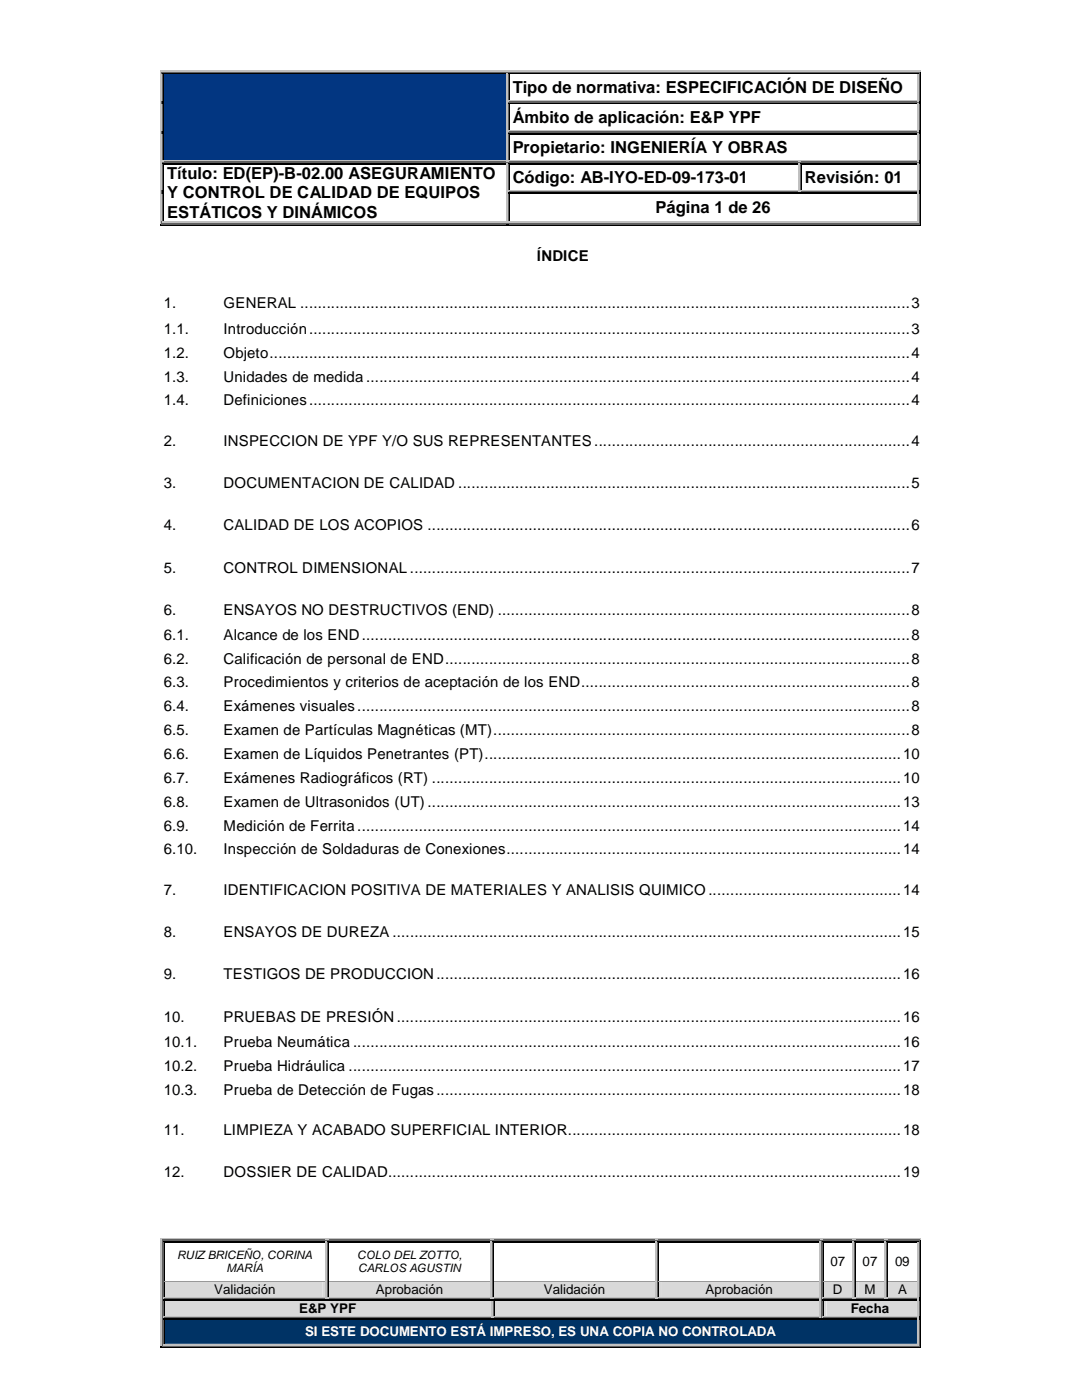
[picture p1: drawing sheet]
<svg xmlns="http://www.w3.org/2000/svg" width="216mm" height="279mm" viewBox="0 0 216 279" stroke-linecap="round" stroke-linejoin="round" font-family="sans-serif">
<defs><g id="words">
<g font-size="3.3">
<text x="102.3" y="18.6">Tipo de normativa: ESPECIFICACIÓN DE DISEÑO</text>
<text x="102.3" y="24.6">Ámbito de aplicación: E&amp;P YPF</text>
<text x="33.4" y="35.8">Título: ED(EP)-B-02.00 ASEGURAMIENTO</text>
<text x="102.3" y="30.5">Propietario: INGENIERÍA Y OBRAS</text>
<text x="33.4" y="39.6">Y CONTROL DE CALIDAD DE EQUIPOS</text>
<text x="102.3" y="36.5">Código: AB-IYO-ED-09-173-01</text>
<text x="160.6" y="36.5">Revisión: 01</text>
<text x="33.4" y="43.4">ESTÁTICOS Y DINÁMICOS</text>
<text x="130.8" y="42.6">Página 1 de 26</text>
</g>
<g font-size="3">
<text x="107.1" y="52.1">ÍNDICE</text>
<text x="32.7" y="61.6">1.</text>
<text x="44.6" y="61.6">GENERAL ...........................................................................................................................................3</text>
<text x="32.7" y="66.7">1.1.</text>
<text x="32.7" y="71.4">1.2.</text>
<text x="44.6" y="66.7">Introducción.........................................................................................................................................3</text>
<text x="44.6" y="71.4">Objeto..................................................................................................................................................4</text>
<text x="32.7" y="76.2">1.3.</text>
<text x="44.6" y="76.2">Unidades de medida ............................................................................................................................4</text>
<text x="32.7" y="80.9">1.4.</text>
<text x="44.6" y="80.9">Definiciones.........................................................................................................................................4</text>
<text x="32.7" y="89">2.</text>
<text x="44.6" y="89">INSPECCION DE YPF Y/O SUS REPRESENTANTES........................................................................4</text>
<text x="32.7" y="97.4">3.</text>
<text x="44.6" y="97.4">DOCUMENTACION DE CALIDAD .......................................................................................................5</text>
<text x="32.7" y="105.8">4.</text>
<text x="44.6" y="105.8">CALIDAD DE LOS ACOPIOS ..............................................................................................................6</text>
<text x="32.7" y="114.3">5.</text>
<text x="44.6" y="114.3">CONTROL DIMENSIONAL ..................................................................................................................7</text>
<text x="32.7" y="122.6">6.</text>
<text x="44.6" y="122.6">ENSAYOS NO DESTRUCTIVOS (END) ..............................................................................................8</text>
<text x="32.7" y="127.7">6.1.</text>
<text x="44.6" y="127.7">Alcance de los END.............................................................................................................................8</text>
<text x="32.7" y="132.5">6.2.</text>
<text x="32.7" y="137.2">6.3.</text>
<text x="44.6" y="132.5">Calificación de personal de END..........................................................................................................8</text>
<text x="44.6" y="137.2">Procedimientos y criterios de aceptación de los END...........................................................................8</text>
<text x="32.7" y="142">6.4.</text>
<text x="44.6" y="142">Exámenes visuales..............................................................................................................................8</text>
<text x="32.7" y="146.7">6.5.</text>
<text x="44.6" y="146.7">Examen de Partículas Magnéticas (MT)...............................................................................................8</text>
<text x="32.7" y="151.5">6.6.</text>
<text x="44.6" y="151.5">Examen de Líquidos Penetrantes (PT)...............................................................................................10</text>
<text x="32.7" y="156.3">6.7.</text>
<text x="32.7" y="161">6.8.</text>
<text x="44.6" y="156.3">Exámenes Radiográficos (RT) ...........................................................................................................10</text>
<text x="44.6" y="161">Examen de Ultrasonidos (UT) ............................................................................................................13</text>
<text x="32.7" y="165.8">6.9.</text>
<text x="44.6" y="165.8">Medición de Ferrita............................................................................................................................14</text>
<text x="32.7" y="170.5">6.10.</text>
<text x="44.6" y="170.5">Inspección de Soldaduras de Conexiones..........................................................................................14</text>
<text x="32.7" y="178.6">7.</text>
<text x="44.6" y="178.6">IDENTIFICACION POSITIVA DE MATERIALES Y ANALISIS QUIMICO ............................................14</text>
<text x="32.7" y="187">8.</text>
<text x="44.6" y="187">ENSAYOS DE DUREZA ....................................................................................................................15</text>
<text x="32.7" y="195.4">9.</text>
<text x="44.6" y="195.4">TESTIGOS DE PRODUCCION..........................................................................................................16</text>
<text x="32.7" y="203.9">10.</text>
<text x="44.6" y="203.9">PRUEBAS DE PRESIÓN...................................................................................................................16</text>
<text x="32.7" y="208.9">10.1.</text>
<text x="44.6" y="208.9">Prueba Neumática .............................................................................................................................16</text>
<text x="32.7" y="213.7">10.2.</text>
<text x="44.6" y="213.7">Prueba Hidráulica ..............................................................................................................................17</text>
<text x="32.7" y="218.4">10.3.</text>
<text x="44.6" y="218.4">Prueba de Detección de Fugas..........................................................................................................18</text>
<text x="32.7" y="226.5">11.</text>
<text x="44.6" y="226.5">LIMPIEZA Y ACABADO SUPERFICIAL INTERIOR............................................................................18</text>
<text x="32.7" y="235">12.</text>
<text x="44.6" y="235">DOSSIER DE CALIDAD.....................................................................................................................19</text>
</g>
<g font-size="2.7">
<text x="165.7" y="252.7">07</text>
<text x="172.1" y="252.7">07</text>
<text x="178.6" y="252.7">09</text>
<text x="42.7" y="258.3">Validación</text>
<text x="59.7" y="262">E&amp;P YPF</text>
<text x="75" y="258.3">Aprobación</text>
<text x="108.5" y="258.3">Validación</text>
<text x="140.8" y="258.3">Aprobación</text>
<text x="166.2" y="258.3">D</text>
<text x="169.8" y="262">Fecha</text>
<text x="172.5" y="258.3">M</text>
<text x="179.2" y="258.3">A</text>
</g>
<text font-size="2.7" fill="#fff" x="60.9" y="266.7">SI ESTE DOCUMENTO ESTÁ IMPRESO, ES UNA COPIA NO CONTROLADA</text>
<g font-size="2.3">
<text x="35.3" y="251.2">RUIZ BRICEÑO, CORINA</text>
<text x="71.2" y="251.2">COLO DEL ZOTTO,</text>
<text x="45.2" y="253.9">MARÍA</text>
<text x="71.5" y="253.9">CARLOS AGUSTIN</text>
</g>
</g></defs>
<g fill="#c0c0c0">
<path d="M32 14.1h.3v.8h-.3z"/>
<path d="M32 14.1h.7v.3h-.7z"/>
</g>
<g fill="#606060">
<path d="M32.3 14.4h.2v.5h-.2z"/>
<path d="M32.3 14.4h.4v.2h-.4z"/>
</g>
<path d="M32.5 14.6h.2v.3h-.2zM101.4 14.9h.2z" fill="#000"/>
<path d="M32.7 14.2h68.3" fill="none" stroke="#c0c0c0" stroke-width=".21"/>
<path d="M32.7 14.5h68.3" fill="none" stroke="#606060" stroke-width=".25"/>
<path d="M32.7 14.7h68.3" fill="none" stroke="#000" stroke-width=".25"/>
<path d="M32.7 14.9h68.3" fill="none" stroke="#023681" stroke-width=".2"/>
<path d="M101.2 14.9h.2z" fill="#606060"/>
<path d="M101 14.9h.2z" fill="#c0c0c0"/>
<path d="M101 14.1h.6v.8h-.6z" fill="#606060"/>
<g fill="#c0c0c0">
<path d="M101 14.1h.6v.3h-.6z"/>
<path d="M101 14.6h.2v.3h-.2z"/>
</g>
<path d="M101.4 14.6h.2v.3h-.2z" fill="#000"/>
<path d="M101.6 14.2h81.4" fill="none" stroke="#c0c0c0" stroke-width=".21"/>
<path d="M101.6 14.5h81.4" fill="none" stroke="#606060" stroke-width=".25"/>
<path d="M101.6 14.7h81.4" fill="none" stroke="#000" stroke-width=".25"/>
<path d="M101.6 14.9h81.4z" fill="#fff"/>
<path d="M183.4 14.1h.3v.8h-.3z" fill="#000"/>
<path d="M183 14.1h.7v.3h-.7z" fill="#c0c0c0"/>
<g fill="#606060">
<path d="M183.2 14.4h.2v.5h-.2z"/>
<path d="M183 14.4h.4v.2h-.4z"/>
</g>
<path d="M183 14.6h.2v.3h-.2z" fill="#c0c0c0"/>
<path d="M183 14.6h.2v.3h-.2z" fill="#000"/>
<path d="M32.6 14.9v5.2M101.5 14.9v5.2" fill="none" stroke="#000" stroke-width=".21"/>
<path d="M32.4 14.9v5.2M101.3 14.9v5.2" fill="none" stroke="#606060" stroke-width=".25"/>
<path d="M32.1 14.9v5.2M183.1 14.9v5.2" fill="none" stroke="#c0c0c0" stroke-width=".25"/>
<path d="M101.1 14.9v5.2" fill="none" stroke="#c0c0c0" stroke-width=".21"/>
<path d="M183.6 14.9v5.2" fill="none" stroke="#000" stroke-width=".25"/>
<path d="M183.3 14.9v5.2" fill="none" stroke="#606060" stroke-width=".21"/>
<g fill="#fff">
<path d="M101.6 20.8h81.4v5.3h-81.4z"/>
<path d="M102.3 21.5h80v3.8h-80z"/>
</g>
<path d="M32 20.1h.3v.8h-.3z" fill="#c0c0c0"/>
<path d="M32.3 20.1h.2v.8h-.2z" fill="#606060"/>
<path d="M32.5 20.1h.2v.8h-.2zM101.4 20.8l.2 .1z" fill="#000"/>
<path d="M101.2 20.8l.2 .1z" fill="#606060"/>
<path d="M101 20.8l.2 .1z" fill="#c0c0c0"/>
<path d="M101 20.1h.6v.7h-.6z" fill="#606060"/>
<g fill="#c0c0c0">
<path d="M101 20.1h.2v.7h-.2z"/>
<path d="M101.4 20.1h.2v.2h-.2z"/>
</g>
<path d="M101.4 20.6h.2v.2h-.2z" fill="#000"/>
<path d="M101.6 20.2h81.4" fill="none" stroke="#c0c0c0" stroke-width=".21"/>
<path d="M101.6 20.4h81.4" fill="none" stroke="#606060" stroke-width=".25"/>
<path d="M101.6 20.7h81.4" fill="none" stroke="#000" stroke-width=".25"/>
<path d="M101.6 20.8l81.4 .1z" fill="#fff"/>
<path d="M183.4 20.8l.3 .1z" fill="#000"/>
<path d="M183.2 20.8l.2 .1z" fill="#606060"/>
<path d="M183 20.8l.2 .1z" fill="#c0c0c0"/>
<path d="M183 20.1h.7v.7h-.7z" fill="#606060"/>
<g fill="#c0c0c0">
<path d="M183 20.1h.2v.2h-.2z"/>
<path d="M183 20.6h.2v.2h-.2z"/>
</g>
<path d="M183.4 20.1h.3v.7h-.3z" fill="#000"/>
<path d="M32.6 20.9v5.2M101.5 20.9v5.2" fill="none" stroke="#000" stroke-width=".21"/>
<path d="M32.4 20.9v5.2M101.3 20.9v5.2" fill="none" stroke="#606060" stroke-width=".25"/>
<path d="M32.1 20.9v5.2M183.1 20.9v5.2" fill="none" stroke="#c0c0c0" stroke-width=".25"/>
<path d="M101.1 20.9v5.2" fill="none" stroke="#c0c0c0" stroke-width=".21"/>
<path d="M183.6 20.9v5.2" fill="none" stroke="#000" stroke-width=".25"/>
<path d="M183.3 20.9v5.2" fill="none" stroke="#606060" stroke-width=".21"/>
<g fill="#023681">
<path d="M32.7 14.9h68.3v17.1h-68.3z"/>
<path d="M33.4 14.9h14.4v4.6h-14.4z"/>
</g>
<path d="M32 26.1h.3v.7h-.3z" fill="#c0c0c0"/>
<path d="M32.3 26.1h.2v.7h-.2z" fill="#606060"/>
<path d="M32.5 26.1h.2v.7h-.2zM101.4 26.8h.2z" fill="#000"/>
<path d="M101.2 26.8h.2z" fill="#606060"/>
<path d="M101 26.8h.2z" fill="#c0c0c0"/>
<path d="M101 26.1h.6v.7h-.6z" fill="#606060"/>
<g fill="#c0c0c0">
<path d="M101 26.1h.2v.7h-.2z"/>
<path d="M101.4 26.1h.2v.2h-.2z"/>
</g>
<path d="M101.4 26.5h.2v.3h-.2zM183.4 26.8h.3z" fill="#000"/>
<path d="M101.6 26.2h81.4" fill="none" stroke="#c0c0c0" stroke-width=".21"/>
<path d="M101.6 26.4h81.4" fill="none" stroke="#606060" stroke-width=".25"/>
<path d="M101.6 26.7h81.4" fill="none" stroke="#000" stroke-width=".25"/>
<path d="M183.2 26.8h.2z" fill="#606060"/>
<path d="M183 26.8h.2z" fill="#c0c0c0"/>
<path d="M183 26.1h.7v.7h-.7z" fill="#606060"/>
<g fill="#c0c0c0">
<path d="M183 26.1h.2v.2h-.2z"/>
<path d="M183 26.5h.2v.3h-.2z"/>
</g>
<path d="M32.5 32.8h.2zM183.4 26.1h.3v.7h-.3z" fill="#000"/>
<path d="M32.6 26.8v5.2M101.5 26.8v5.2" fill="none" stroke="#000" stroke-width=".21"/>
<path d="M32.4 26.8v5.2M101.3 26.8v5.2" fill="none" stroke="#606060" stroke-width=".25"/>
<path d="M32.1 26.8v5.2M183.1 26.8v5.2" fill="none" stroke="#c0c0c0" stroke-width=".25"/>
<path d="M101.1 26.8v5.2" fill="none" stroke="#c0c0c0" stroke-width=".21"/>
<path d="M183.6 26.8v5.2" fill="none" stroke="#000" stroke-width=".25"/>
<path d="M183.3 26.8v5.2" fill="none" stroke="#606060" stroke-width=".21"/>
<path d="M32.3 32.8h.2z" fill="#606060"/>
<path d="M32 32.8h.3z" fill="#c0c0c0"/>
<path d="M32 32h.7v.8h-.7z" fill="#606060"/>
<g fill="#c0c0c0">
<path d="M32 32h.3v.8h-.3z"/>
<path d="M32.5 32h.2v.3h-.2z"/>
</g>
<path d="M32.5 32.5h.2v.3h-.2zM101.4 32.8h.2z" fill="#000"/>
<path d="M32.7 32.2h68.3" fill="none" stroke="#c0c0c0" stroke-width=".21"/>
<path d="M32.7 32.4h68.3" fill="none" stroke="#606060" stroke-width=".25"/>
<path d="M32.7 32.6h68.3" fill="none" stroke="#000" stroke-width=".25"/>
<path d="M101.2 32.8h.2z" fill="#606060"/>
<path d="M101 32.8h.2z" fill="#c0c0c0"/>
<path d="M101 32h.6v.8h-.6z" fill="#606060"/>
<g fill="#c0c0c0">
<path d="M101 32h.2v.3h-.2z"/>
<path d="M101 32.5h.2v.3h-.2z"/>
<path d="M101.4 32h.2v.3h-.2z"/>
</g>
<path d="M101.4 32.5h.2v.3h-.2zM159.7 32.8h.3z" fill="#000"/>
<path d="M101.6 32.2h57.7" fill="none" stroke="#c0c0c0" stroke-width=".21"/>
<path d="M101.6 32.4h57.7" fill="none" stroke="#606060" stroke-width=".25"/>
<path d="M101.6 32.6h57.7" fill="none" stroke="#000" stroke-width=".25"/>
<path d="M159.5 32.8h.2z" fill="#606060"/>
<path d="M159.3 32.8h.2z" fill="#c0c0c0"/>
<path d="M159.3 32h.7v.8h-.7z" fill="#606060"/>
<g fill="#c0c0c0">
<path d="M159.3 32h.7v.3h-.7z"/>
<path d="M159.3 32.5h.2v.3h-.2z"/>
</g>
<path d="M159.7 32.5h.3v.3h-.3zM183.4 32.8h.3z" fill="#000"/>
<path d="M160 32.2h23" fill="none" stroke="#c0c0c0" stroke-width=".21"/>
<path d="M160 32.4h23" fill="none" stroke="#606060" stroke-width=".25"/>
<path d="M160 32.6h23" fill="none" stroke="#000" stroke-width=".25"/>
<path d="M183.2 32.8h.2z" fill="#606060"/>
<path d="M183 32.8h.2z" fill="#c0c0c0"/>
<path d="M183 32h.7v.8h-.7z" fill="#606060"/>
<g fill="#c0c0c0">
<path d="M183 32h.2v.3h-.2z"/>
<path d="M183 32.5h.2v.3h-.2z"/>
</g>
<path d="M183.4 32h.3v.8h-.3z" fill="#000"/>
<path d="M32.6 32.8v5.2M101.5 32.8v5.2" fill="none" stroke="#000" stroke-width=".21"/>
<path d="M32.4 32.8v5.2M101.3 32.8v5.2M159.6 32.8v5.2" fill="none" stroke="#606060" stroke-width=".25"/>
<path d="M32.1 32.8v5.2M183.1 32.8v5.2" fill="none" stroke="#c0c0c0" stroke-width=".25"/>
<path d="M101.1 32.8v5.2M159.4 32.8v5.2" fill="none" stroke="#c0c0c0" stroke-width=".21"/>
<path d="M159.9 32.8v5.2M183.6 32.8v5.2" fill="none" stroke="#000" stroke-width=".25"/>
<path d="M183.3 32.8v5.2" fill="none" stroke="#606060" stroke-width=".21"/>
<path d="M32 38h.3v.8h-.3z" fill="#c0c0c0"/>
<path d="M32.3 38h.2v.8h-.2z" fill="#606060"/>
<path d="M32.5 38h.2v.8h-.2zM101.4 38.7l.2 .1z" fill="#000"/>
<path d="M101.2 38.7l.2 .1z" fill="#606060"/>
<path d="M101 38.7l.2 .1z" fill="#c0c0c0"/>
<path d="M101 38h.6v.7h-.6z" fill="#606060"/>
<g fill="#c0c0c0">
<path d="M101 38h.2v.7h-.2z"/>
<path d="M101.4 38h.2v.2h-.2z"/>
</g>
<path d="M101.4 38.5h.2v.2h-.2z" fill="#000"/>
<path d="M101.6 38.1h57.7" fill="none" stroke="#c0c0c0" stroke-width=".21"/>
<path d="M101.6 38.4h57.7" fill="none" stroke="#606060" stroke-width=".25"/>
<path d="M101.6 38.6h57.7" fill="none" stroke="#000" stroke-width=".25"/>
<path d="M159.3 38h.7v.7h-.7z" fill="#606060"/>
<g fill="#c0c0c0">
<path d="M159.3 38h.2v.2h-.2z"/>
<path d="M159.7 38h.3v.2h-.3z"/>
</g>
<path d="M159.3 38.5h.7v.2h-.7zM183.4 38.7l.3 .1z" fill="#000"/>
<path d="M160 38.1h23" fill="none" stroke="#c0c0c0" stroke-width=".21"/>
<path d="M160 38.4h23" fill="none" stroke="#606060" stroke-width=".25"/>
<path d="M160 38.6h23" fill="none" stroke="#000" stroke-width=".25"/>
<path d="M183.2 38.7l.2 .1z" fill="#606060"/>
<path d="M183 38.7l.2 .1z" fill="#c0c0c0"/>
<path d="M183 38h.7v.7h-.7z" fill="#606060"/>
<g fill="#c0c0c0">
<path d="M183 38h.2v.2h-.2z"/>
<path d="M183 38.5h.2v.2h-.2z"/>
</g>
<path d="M183.4 38h.3v.7h-.3z" fill="#000"/>
<path d="M32.6 38.8v5.4" fill="none" stroke="#000" stroke-width=".21"/>
<path d="M32.4 38.8v5.4" fill="none" stroke="#606060" stroke-width=".25"/>
<path d="M32.1 38.8v5.4" fill="none" stroke="#c0c0c0" stroke-width=".25"/>
<path d="M32 44.2h.3v.8h-.3z" fill="#c0c0c0"/>
<path d="M32 44.7h.7v.3h-.7z" fill="#000"/>
<g fill="#606060">
<path d="M32.3 44.2h.2v.5h-.2z"/>
<path d="M32.3 44.5h.4v.2h-.4z"/>
</g>
<path d="M32.5 44.2h.2v.3h-.2z" fill="#000"/>
<path d="M32.5 44.2h.2v.3h-.2z" fill="#c0c0c0"/>
<path d="M101.5 38.8v5.4M32.7 44.9h68.3" fill="none" stroke="#000" stroke-width=".21"/>
<path d="M101.3 38.8v5.4M32.7 44.6h68.3" fill="none" stroke="#606060" stroke-width=".25"/>
<path d="M32.7 44.4h68.3" fill="none" stroke="#c0c0c0" stroke-width=".25"/>
<path d="M101.1 38.8v5.4" fill="none" stroke="#c0c0c0" stroke-width=".21"/>
<path d="M101 44.2h.6v.8h-.6z" fill="#606060"/>
<g fill="#c0c0c0">
<path d="M101 44.2h.2v.3h-.2z"/>
<path d="M101.4 44.2h.2v.3h-.2z"/>
</g>
<path d="M101 44.7h.6v.3h-.6zM183 44.7h.7v.3h-.7zM183.4 44.2h.3v.8h-.3z" fill="#000"/>
<path d="M101.6 44.9h81.4" fill="none" stroke="#000" stroke-width=".21"/>
<path d="M101.6 44.6h81.4" fill="none" stroke="#606060" stroke-width=".25"/>
<path d="M183.1 38.8v5.4M101.6 44.4h81.4" fill="none" stroke="#c0c0c0" stroke-width=".25"/>
<path d="M183.6 38.8v5.4" fill="none" stroke="#000" stroke-width=".25"/>
<path d="M183.3 38.8v5.4" fill="none" stroke="#606060" stroke-width=".21"/>
<g fill="#606060">
<path d="M183.2 44.2h.2v.5h-.2z"/>
<path d="M183 44.5h.4v.2h-.4z"/>
</g>
<g fill="#c0c0c0">
<path d="M183 44.2h.2v.3h-.2z"/>
<path d="M32 247.2h.3v.7h-.3z"/>
<path d="M32 247.2h.8v.2h-.8z"/>
</g>
<g fill="#606060">
<path d="M32.3 247.4h.3v.5h-.3z"/>
<path d="M32.3 247.4h.5v.3h-.5z"/>
</g>
<path d="M32.6 247.7h.2v.2h-.2zM65.4 247.9h.3z" fill="#000"/>
<path d="M32.8 247.3h32.1" fill="none" stroke="#c0c0c0" stroke-width=".25"/>
<path d="M32.8 247.6h32.1" fill="none" stroke="#606060" stroke-width=".25"/>
<path d="M32.8 247.8h32.1" fill="none" stroke="#000" stroke-width=".21"/>
<path d="M65.2 247.9h.2z" fill="#606060"/>
<path d="M64.9 247.9h.3z" fill="#c0c0c0"/>
<path d="M64.9 247.2h.8v.7h-.8z" fill="#606060"/>
<g fill="#c0c0c0">
<path d="M64.9 247.2h.8v.2h-.8z"/>
<path d="M64.9 247.7h.3v.2h-.3z"/>
</g>
<path d="M65.4 247.7h.3v.2h-.3zM98.3 247.9h.3z" fill="#000"/>
<path d="M65.7 247.3h32.1" fill="none" stroke="#c0c0c0" stroke-width=".25"/>
<path d="M65.7 247.6h32.1" fill="none" stroke="#606060" stroke-width=".25"/>
<path d="M65.7 247.8h32.1" fill="none" stroke="#000" stroke-width=".21"/>
<path d="M98.1 247.9h.2z" fill="#606060"/>
<path d="M97.8 247.9h.3z" fill="#c0c0c0"/>
<path d="M97.8 247.2h.8v.7h-.8z" fill="#606060"/>
<g fill="#c0c0c0">
<path d="M97.8 247.2h.8v.2h-.8z"/>
<path d="M97.8 247.7h.3v.2h-.3z"/>
</g>
<path d="M98.3 247.7h.3v.2h-.3zM131.2 247.9h.2z" fill="#000"/>
<path d="M98.6 247.3h32.1" fill="none" stroke="#c0c0c0" stroke-width=".25"/>
<path d="M98.6 247.6h32.1" fill="none" stroke="#606060" stroke-width=".25"/>
<path d="M98.6 247.8h32.1" fill="none" stroke="#000" stroke-width=".21"/>
<path d="M130.9 247.9h.3z" fill="#606060"/>
<path d="M130.7 247.9h.2z" fill="#c0c0c0"/>
<path d="M130.7 247.2h.7v.7h-.7z" fill="#606060"/>
<g fill="#c0c0c0">
<path d="M130.7 247.2h.7v.2h-.7z"/>
<path d="M130.7 247.7h.2v.2h-.2z"/>
</g>
<path d="M131.2 247.7h.2v.2h-.2zM164 247.9h.3z" fill="#000"/>
<path d="M131.4 247.3h32.2" fill="none" stroke="#c0c0c0" stroke-width=".25"/>
<path d="M131.4 247.6h32.2" fill="none" stroke="#606060" stroke-width=".25"/>
<path d="M131.4 247.8h32.2" fill="none" stroke="#000" stroke-width=".21"/>
<path d="M163.8 247.9h.2z" fill="#606060"/>
<path d="M163.6 247.9h.2z" fill="#c0c0c0"/>
<path d="M163.6 247.2h.7v.7h-.7z" fill="#606060"/>
<g fill="#c0c0c0">
<path d="M163.6 247.2h.7v.2h-.7z"/>
<path d="M163.6 247.7h.2v.2h-.2z"/>
</g>
<path d="M164 247.7h.3v.2h-.3zM170.5 247.9h.2z" fill="#000"/>
<path d="M164.3 247.3h5.7" fill="none" stroke="#c0c0c0" stroke-width=".25"/>
<path d="M164.3 247.6h5.7" fill="none" stroke="#606060" stroke-width=".25"/>
<path d="M164.3 247.8h5.7" fill="none" stroke="#000" stroke-width=".21"/>
<path d="M170.3 247.9h.2z" fill="#606060"/>
<path d="M170 247.9h.3z" fill="#c0c0c0"/>
<path d="M170 247.2h.7v.7h-.7z" fill="#606060"/>
<g fill="#c0c0c0">
<path d="M170 247.2h.7v.2h-.7z"/>
<path d="M170 247.7h.3v.2h-.3z"/>
</g>
<path d="M170.5 247.7h.2v.2h-.2zM177 247.9h.2z" fill="#000"/>
<path d="M170.7 247.3h5.8" fill="none" stroke="#c0c0c0" stroke-width=".25"/>
<path d="M170.7 247.6h5.8" fill="none" stroke="#606060" stroke-width=".25"/>
<path d="M170.7 247.8h5.8" fill="none" stroke="#000" stroke-width=".21"/>
<path d="M176.7 247.9h.3z" fill="#606060"/>
<path d="M176.5 247.9h.2z" fill="#c0c0c0"/>
<path d="M176.5 247.2h.7v.7h-.7z" fill="#606060"/>
<g fill="#c0c0c0">
<path d="M176.5 247.2h.7v.2h-.7z"/>
<path d="M176.5 247.7h.2v.2h-.2z"/>
</g>
<path d="M177 247.7h.2v.2h-.2zM183.4 247.2h.3v.7h-.3z" fill="#000"/>
<path d="M177.2 247.3h5.8" fill="none" stroke="#c0c0c0" stroke-width=".25"/>
<path d="M177.2 247.6h5.8" fill="none" stroke="#606060" stroke-width=".25"/>
<path d="M177.2 247.8h5.8" fill="none" stroke="#000" stroke-width=".21"/>
<path d="M183 247.2h.7v.2h-.7z" fill="#c0c0c0"/>
<g fill="#606060">
<path d="M183.2 247.4h.2v.5h-.2z"/>
<path d="M183 247.4h.4v.3h-.4z"/>
</g>
<path d="M183 247.7h.2v.2h-.2z" fill="#c0c0c0"/>
<path d="M183 247.7h.2v.2h-.2z" fill="#000"/>
<path d="M32.7 247.9v7.8M98.4 247.9v7.8M170.6 247.9v7.8" fill="none" stroke="#000" stroke-width=".21"/>
<path d="M32.4 247.9v7.8M98.2 247.9v7.8M131.1 247.9v7.8M170.4 247.9v7.8M176.8 247.9v7.8" fill="none" stroke="#606060" stroke-width=".25"/>
<path d="M32.2 247.9v7.8M65.1 247.9v7.8M98 247.9v7.8M163.7 247.9v7.8M170.1 247.9v7.8M183.1 247.9v7.8" fill="none" stroke="#c0c0c0" stroke-width=".25"/>
<path d="M65.5 247.9v7.8M131.3 247.9v7.8M164.2 247.9v7.8M177.1 247.9v7.8M183.6 247.9v7.8" fill="none" stroke="#000" stroke-width=".25"/>
<path d="M65.3 247.9v7.8M163.9 247.9v7.8M183.3 247.9v7.8" fill="none" stroke="#606060" stroke-width=".21"/>
<path d="M130.8 247.9v7.8M176.6 247.9v7.8" fill="none" stroke="#c0c0c0" stroke-width=".21"/>
<g fill="#d9d9d9">
<path d="M32.8 255.9h32.1v3h-32.1z"/>
<path d="M33.4 255.8h30.9v3.1h-30.9z"/>
<path d="M65.7 255.9h32.1v3h-32.1z"/>
<path d="M66.3 255.8h30.9v3.1h-30.9z"/>
<path d="M98.6 255.9h32.1v3h-32.1z"/>
<path d="M99.2 255.8h30.9v3.1h-30.9z"/>
<path d="M131.4 255.9h32.2v3h-32.2z"/>
<path d="M132.1 255.8h30.8v3.1h-30.8z"/>
<path d="M164.3 255.9h5.7v3h-5.7z"/>
<path d="M164.9 255.8h4.5v3.1h-4.5z"/>
<path d="M170.7 255.9h5.8v3h-5.8z"/>
<path d="M171.4 255.8h4.5v3.1h-4.5z"/>
<path d="M177.2 255.9h5.8v3h-5.8z"/>
<path d="M177.8 255.8h4.5v3.1h-4.5z"/>
</g>
<path d="M32.6 255.7h.2v.1h-.2z" fill="#000"/>
<path d="M32.3 255.7h.3v.1h-.3z" fill="#606060"/>
<path d="M32 255.7h.3v.1h-.3z" fill="#c0c0c0"/>
<path d="M32.8 255.7h32.1" fill="none" stroke="#999" stroke-width=".2"/>
<path d="M65.4 255.7h.3v.1h-.3z" fill="#000"/>
<path d="M65.2 255.7h.2v.1h-.2z" fill="#606060"/>
<path d="M64.9 255.7h.3v.1h-.3z" fill="#c0c0c0"/>
<path d="M65.7 255.7h32.1" fill="none" stroke="#999" stroke-width=".2"/>
<path d="M98.3 255.7h.3v.1h-.3z" fill="#000"/>
<path d="M98.1 255.7h.2v.1h-.2z" fill="#606060"/>
<path d="M97.8 255.7h.3v.1h-.3z" fill="#c0c0c0"/>
<path d="M98.6 255.7h32.1" fill="none" stroke="#999" stroke-width=".2"/>
<path d="M131.2 255.7h.2v.1h-.2z" fill="#000"/>
<path d="M130.9 255.7h.3v.1h-.3z" fill="#606060"/>
<path d="M130.7 255.7h.2v.1h-.2z" fill="#c0c0c0"/>
<path d="M131.4 255.7h32.2" fill="none" stroke="#999" stroke-width=".2"/>
<path d="M164 255.7h.3v.1h-.3z" fill="#000"/>
<path d="M163.8 255.7h.2v.1h-.2z" fill="#606060"/>
<path d="M163.6 255.7h.2v.1h-.2z" fill="#c0c0c0"/>
<path d="M164.3 255.7h5.7" fill="none" stroke="#999" stroke-width=".2"/>
<path d="M170.5 255.7h.2v.1h-.2z" fill="#000"/>
<path d="M170.3 255.7h.2v.1h-.2z" fill="#606060"/>
<path d="M170 255.7h.3v.1h-.3z" fill="#c0c0c0"/>
<path d="M170.7 255.7h5.8" fill="none" stroke="#999" stroke-width=".2"/>
<path d="M177 255.7h.2v.1h-.2z" fill="#000"/>
<path d="M176.7 255.7h.3v.1h-.3z" fill="#606060"/>
<path d="M176.5 255.7h.2v.1h-.2z" fill="#c0c0c0"/>
<path d="M177.2 255.7h5.8" fill="none" stroke="#999" stroke-width=".2"/>
<path d="M183.4 255.7h.3v.1h-.3z" fill="#000"/>
<path d="M183.2 255.7h.2v.1h-.2z" fill="#606060"/>
<path d="M183 255.7h.2v.1h-.2z" fill="#c0c0c0"/>
<path d="M32.7 255.8v3.1M98.4 255.8v3.1M170.6 255.8v3.1" fill="none" stroke="#000" stroke-width=".21"/>
<path d="M32.4 255.8v3.1M98.2 255.8v3.1M131.1 255.8v3.1M170.4 255.8v3.1M176.8 255.8v3.1" fill="none" stroke="#606060" stroke-width=".25"/>
<path d="M32.2 255.8v3.1M65.1 255.8v3.1M98 255.8v3.1M163.7 255.8v3.1M170.1 255.8v3.1M183.1 255.8v3.1" fill="none" stroke="#c0c0c0" stroke-width=".25"/>
<path d="M65.5 255.8v3.1M131.3 255.8v3.1M164.2 255.8v3.1M177.1 255.8v3.1M183.6 255.8v3.1" fill="none" stroke="#000" stroke-width=".25"/>
<path d="M65.3 255.8v3.1M163.9 255.8v3.1M183.3 255.8v3.1" fill="none" stroke="#606060" stroke-width=".21"/>
<path d="M130.8 255.8v3.1M176.6 255.8v3.1" fill="none" stroke="#c0c0c0" stroke-width=".21"/>
<g fill="#d9d9d9">
<path d="M32.8 259.6h65.2v3.1h-65.2z"/>
<path d="M33.4 259.6h63.9v3.1h-63.9z"/>
<path d="M98.7 259.6h64.9v3.1h-64.9z"/>
<path d="M99.4 259.6h63.5v3.1h-63.5z"/>
<path d="M164.3 259.6h18.7v3.1h-18.7z"/>
<path d="M164.9 259.6h17.4v3.1h-17.4z"/>
</g>
<path d="M32 258.9h.8v.7h-.8z" fill="#606060"/>
<g fill="#c0c0c0">
<path d="M32 258.9h.3v.7h-.3z"/>
<path d="M32.6 258.9h.2v.2h-.2z"/>
</g>
<path d="M32.6 259.4h.2v.2h-.2z" fill="#000"/>
<path d="M32.8 259h32.1" fill="none" stroke="#c0c0c0" stroke-width=".21"/>
<path d="M32.8 259.2h32.1" fill="none" stroke="#606060" stroke-width=".25"/>
<path d="M32.8 259.5h32.1" fill="none" stroke="#000" stroke-width=".25"/>
<path d="M64.9 258.9h.8v.7h-.8z" fill="#606060"/>
<g fill="#c0c0c0">
<path d="M64.9 258.9h.3v.2h-.3z"/>
<path d="M65.4 258.9h.3v.2h-.3z"/>
</g>
<path d="M64.9 259.4h.8v.2h-.8z" fill="#000"/>
<path d="M65.7 259h32.1" fill="none" stroke="#c0c0c0" stroke-width=".21"/>
<path d="M65.7 259.2h32.1" fill="none" stroke="#606060" stroke-width=".25"/>
<path d="M65.7 259.5h32.1" fill="none" stroke="#000" stroke-width=".25"/>
<path d="M97.8 258.9h.8v.7h-.8z" fill="#606060"/>
<g fill="#c0c0c0">
<path d="M97.8 258.9h.3v.2h-.3z"/>
<path d="M98.3 258.9h.3v.2h-.3z"/>
</g>
<path d="M97.8 259.4h.8v.2h-.8z" fill="#000"/>
<path d="M98.6 258.9h.7v.2h-.7z" fill="#c0c0c0"/>
<path d="M98.6 259.1h.7v.3h-.7z" fill="#606060"/>
<path d="M98.6 259.4h.7v.2h-.7z" fill="#000"/>
<path d="M99.3 259h31.4" fill="none" stroke="#c0c0c0" stroke-width=".21"/>
<path d="M99.3 259.2h31.4" fill="none" stroke="#606060" stroke-width=".25"/>
<path d="M99.3 259.5h31.4" fill="none" stroke="#000" stroke-width=".25"/>
<path d="M130.7 258.9h.7v.7h-.7z" fill="#606060"/>
<g fill="#c0c0c0">
<path d="M130.7 258.9h.2v.2h-.2z"/>
<path d="M131.2 258.9h.2v.2h-.2z"/>
</g>
<path d="M130.7 259.4h.7v.2h-.7z" fill="#000"/>
<path d="M131.4 259h32.2" fill="none" stroke="#c0c0c0" stroke-width=".21"/>
<path d="M131.4 259.2h32.2" fill="none" stroke="#606060" stroke-width=".25"/>
<path d="M131.4 259.5h32.2" fill="none" stroke="#000" stroke-width=".25"/>
<path d="M163.6 258.9h.7v.7h-.7z" fill="#606060"/>
<g fill="#c0c0c0">
<path d="M163.6 258.9h.2v.2h-.2z"/>
<path d="M163.6 259.4h.2v.2h-.2z"/>
<path d="M164 258.9h.3v.2h-.3z"/>
</g>
<path d="M164 259.4h.3v.2h-.3z" fill="#000"/>
<path d="M164.3 259h5.7" fill="none" stroke="#c0c0c0" stroke-width=".21"/>
<path d="M164.3 259.2h5.7" fill="none" stroke="#606060" stroke-width=".25"/>
<path d="M164.3 259.5h5.7" fill="none" stroke="#000" stroke-width=".25"/>
<path d="M170 258.9h.7v.7h-.7z" fill="#606060"/>
<g fill="#c0c0c0">
<path d="M170 258.9h.3v.2h-.3z"/>
<path d="M170.5 258.9h.2v.2h-.2z"/>
</g>
<path d="M170 259.4h.7v.2h-.7z" fill="#000"/>
<path d="M170.7 259h5.8" fill="none" stroke="#c0c0c0" stroke-width=".21"/>
<path d="M170.7 259.2h5.8" fill="none" stroke="#606060" stroke-width=".25"/>
<path d="M170.7 259.5h5.8" fill="none" stroke="#000" stroke-width=".25"/>
<path d="M176.5 258.9h.7v.7h-.7z" fill="#606060"/>
<g fill="#c0c0c0">
<path d="M176.5 258.9h.2v.2h-.2z"/>
<path d="M177 258.9h.2v.2h-.2z"/>
</g>
<path d="M176.5 259.4h.7v.2h-.7z" fill="#000"/>
<path d="M177.2 259h5.8" fill="none" stroke="#c0c0c0" stroke-width=".21"/>
<path d="M177.2 259.2h5.8" fill="none" stroke="#606060" stroke-width=".25"/>
<path d="M177.2 259.5h5.8" fill="none" stroke="#000" stroke-width=".25"/>
<path d="M183 258.9h.7v.7h-.7z" fill="#606060"/>
<g fill="#c0c0c0">
<path d="M183 258.9h.2v.2h-.2z"/>
<path d="M183 259.4h.2v.2h-.2z"/>
</g>
<path d="M183.4 258.9h.3v.7h-.3z" fill="#000"/>
<path d="M32.7 259.6v3.1" fill="none" stroke="#000" stroke-width=".21"/>
<path d="M32.4 259.6v3.1" fill="none" stroke="#606060" stroke-width=".25"/>
<path d="M32.2 259.6v3.1M98.1 259.6v3.1M163.7 259.6v3.1M183.1 259.6v3.1" fill="none" stroke="#c0c0c0" stroke-width=".25"/>
<path d="M98.6 259.6v3.1M164.2 259.6v3.1M183.6 259.6v3.1" fill="none" stroke="#000" stroke-width=".25"/>
<path d="M98.4 259.6v3.1M163.9 259.6v3.1M183.3 259.6v3.1" fill="none" stroke="#606060" stroke-width=".21"/>
<g fill="#003365">
<path d="M32.8 263.4h150.2v4.8h-150.2z"/>
<path d="M33.4 264.3h148.9v3h-148.9z"/>
</g>
<path d="M32.6 263.4l.2 .1z" fill="#000"/>
<path d="M32.3 263.4l.3 .1z" fill="#606060"/>
<path d="M32 263.4l.3 .1z" fill="#c0c0c0"/>
<path d="M32 262.7h.8v.7h-.8z" fill="#606060"/>
<g fill="#c0c0c0">
<path d="M32 262.7h.3v.7h-.3z"/>
<path d="M32.6 262.7h.2v.3h-.2z"/>
</g>
<path d="M32.6 263.2h.2v.2h-.2z" fill="#000"/>
<path d="M32.8 262.8h65.2" fill="none" stroke="#c0c0c0" stroke-width=".25"/>
<path d="M32.8 263.1h65.2" fill="none" stroke="#606060" stroke-width=".21"/>
<path d="M32.8 263.3h65.2" fill="none" stroke="#000" stroke-width=".25"/>
<path d="M32.8 263.5h65.2" fill="none" stroke="#003365" stroke-width=".2"/>
<path d="M98 262.7h.7v.7h-.7z" fill="#606060"/>
<g fill="#c0c0c0">
<path d="M98 262.7h.3v.3h-.3z"/>
<path d="M98.5 262.7h.2v.3h-.2z"/>
</g>
<path d="M98 263.2h.7v.2h-.7z" fill="#000"/>
<path d="M98.7 262.8h64.9" fill="none" stroke="#c0c0c0" stroke-width=".25"/>
<path d="M98.7 263.1h64.9" fill="none" stroke="#606060" stroke-width=".21"/>
<path d="M98.7 263.3h64.9" fill="none" stroke="#000" stroke-width=".25"/>
<path d="M98.7 263.5h64.9" fill="none" stroke="#003365" stroke-width=".2"/>
<path d="M163.6 262.7h.7v.7h-.7z" fill="#606060"/>
<g fill="#c0c0c0">
<path d="M163.6 262.7h.2v.3h-.2z"/>
<path d="M164 262.7h.3v.3h-.3z"/>
</g>
<path d="M163.6 263.2h.7v.2h-.7zM183.4 263.4l.3 .1z" fill="#000"/>
<path d="M164.3 262.8h18.7" fill="none" stroke="#c0c0c0" stroke-width=".25"/>
<path d="M164.3 263.1h18.7" fill="none" stroke="#606060" stroke-width=".21"/>
<path d="M164.3 263.3h18.7" fill="none" stroke="#000" stroke-width=".25"/>
<path d="M164.3 263.5h18.7" fill="none" stroke="#003365" stroke-width=".2"/>
<path d="M183.2 263.4l.2 .1z" fill="#606060"/>
<path d="M183 263.4l.2 .1z" fill="#c0c0c0"/>
<path d="M183 262.7h.7v.7h-.7z" fill="#606060"/>
<g fill="#c0c0c0">
<path d="M183 262.7h.2v.3h-.2z"/>
<path d="M183 263.2h.2v.2h-.2z"/>
</g>
<path d="M183.4 262.7h.3v.7h-.3z" fill="#000"/>
<path d="M32.7 263.5v4.7" fill="none" stroke="#000" stroke-width=".21"/>
<path d="M32.4 263.5v4.7" fill="none" stroke="#606060" stroke-width=".25"/>
<path d="M32.2 263.5v4.7" fill="none" stroke="#c0c0c0" stroke-width=".25"/>
<path d="M32 268.2h.3v.7h-.3z" fill="#c0c0c0"/>
<path d="M32 268.7h.8v.2h-.8z" fill="#000"/>
<g fill="#606060">
<path d="M32.3 268.2h.3v.5h-.3z"/>
<path d="M32.3 268.4h.5v.3h-.5z"/>
</g>
<path d="M32.6 268.2h.2v.2h-.2z" fill="#000"/>
<path d="M32.6 268.2h.2v.2h-.2z" fill="#c0c0c0"/>
<path d="M32.8 268.8h150.2" fill="none" stroke="#000" stroke-width=".21"/>
<path d="M32.8 268.6h150.2" fill="none" stroke="#606060" stroke-width=".25"/>
<path d="M32.8 268.3h150.2" fill="none" stroke="#c0c0c0" stroke-width=".21"/>
<path d="M183.6 263.5v4.7" fill="none" stroke="#000" stroke-width=".25"/>
<path d="M183.3 263.5v4.7" fill="none" stroke="#606060" stroke-width=".21"/>
<path d="M183.1 263.5v4.7" fill="none" stroke="#c0c0c0" stroke-width=".25"/>
<path d="M183 268.7h.7v.2h-.7zM183.4 268.2h.3v.7h-.3z" fill="#000"/>
<g fill="#606060">
<path d="M183.2 268.2h.2v.5h-.2z"/>
<path d="M183 268.4h.4v.3h-.4z"/>
</g>
<path d="M183 268.2h.2v.2h-.2z" fill="#c0c0c0"/>
<use href="#words"/>
</svg>
